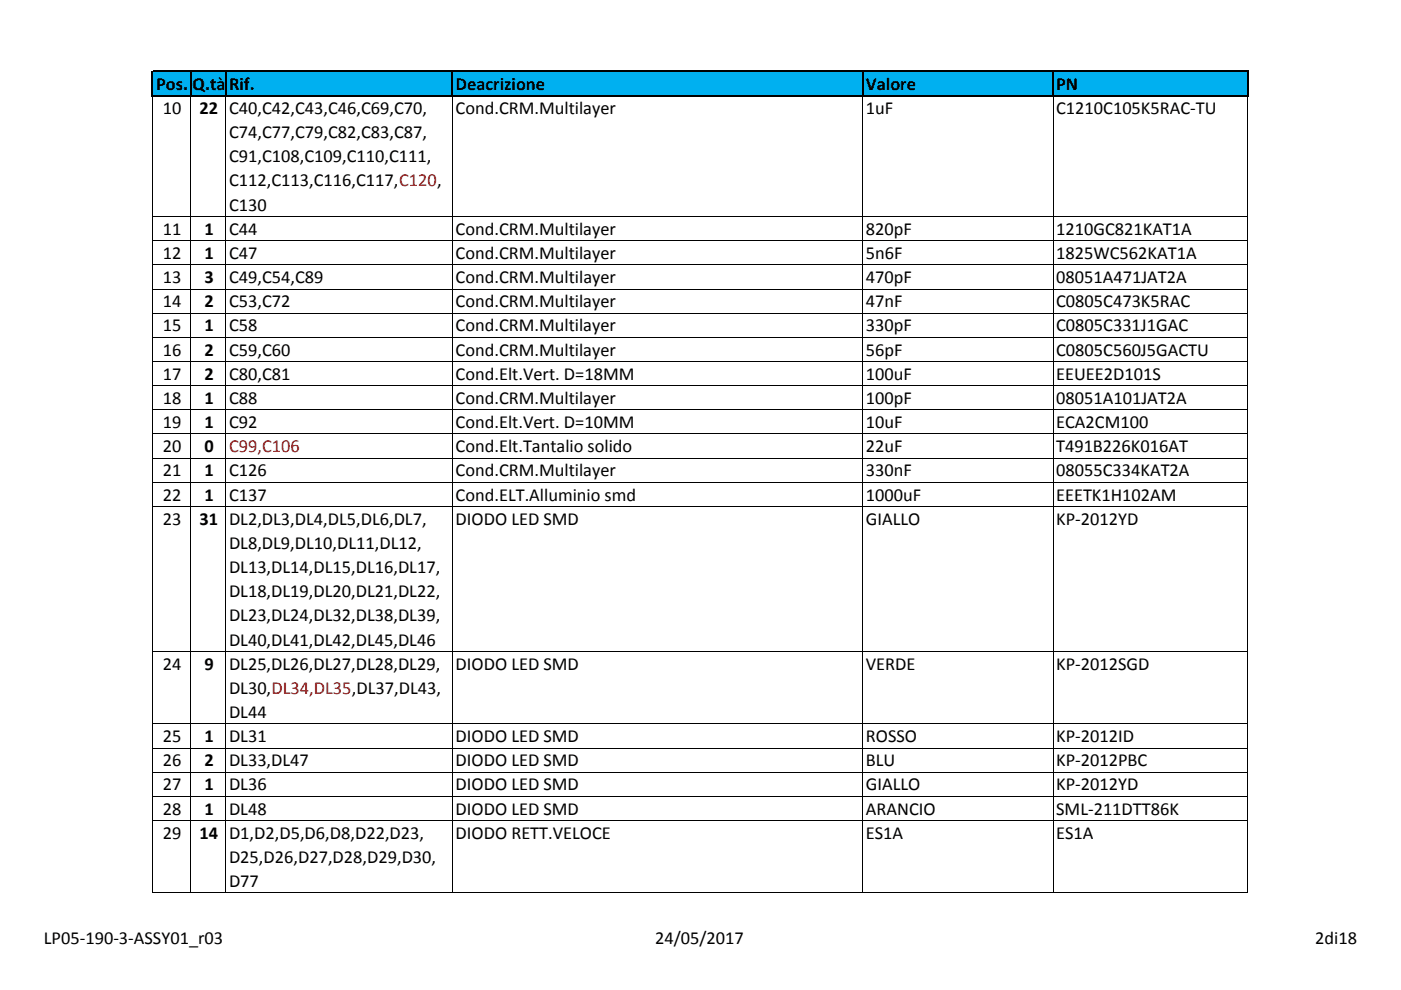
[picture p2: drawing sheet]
<svg xmlns="http://www.w3.org/2000/svg" width="297mm" height="210mm" viewBox="0 0 297 210" stroke-linecap="round" stroke-linejoin="round" font-family="sans-serif">
<defs><g id="words">
<g font-size="3.9">
<text x="33.1" y="19">Pos.</text>
<text x="40.8" y="19">Q.tà</text>
<text x="48.6" y="19">Rif.</text>
<text x="96.6" y="19">Deacrizione</text>
<text x="183.6" y="19">Valore</text>
<text x="223.9" y="19">PN</text>
<text x="34.5" y="24.2">10</text>
<text x="42.3" y="24.2">22</text>
<text x="48.6" y="24.2">C40,C42,C43,C46,C69,C70,</text>
<text x="48.6" y="29.3">C74,C77,C79,C82,C83,C87,</text>
<text x="96.6" y="24.2">Cond.CRM.Multilayer</text>
<text x="183.6" y="24.2">1uF</text>
<text x="223.9" y="24.2">C1210C105K5RAC-TU</text>
<text x="48.6" y="34.4">C91,C108,C109,C110,C111,</text>
<text x="48.6" y="39.5">C112,C113,C116,C117,C120,</text>
<text x="48.6" y="44.7">C130</text>
<text x="34.5" y="49.8">11</text>
<text x="43.3" y="49.8">1</text>
<text x="48.6" y="49.8">C44</text>
<text x="96.6" y="49.8">Cond.CRM.Multilayer</text>
<text x="183.6" y="49.8">820pF</text>
<text x="223.9" y="49.8">1210GC821KAT1A</text>
<text x="34.5" y="54.9">12</text>
<text x="43.3" y="54.9">1</text>
<text x="48.6" y="54.9">C47</text>
<text x="96.6" y="54.9">Cond.CRM.Multilayer</text>
<text x="183.6" y="54.9">5n6F</text>
<text x="223.9" y="54.9">1825WC562KAT1A</text>
<text x="34.5" y="60">13</text>
<text x="34.5" y="65.2">14</text>
<text x="43.3" y="60">3</text>
<text x="43.3" y="65.2">2</text>
<text x="48.6" y="60">C49,C54,C89</text>
<text x="48.6" y="65.2">C53,C72</text>
<text x="96.6" y="65.2">Cond.CRM.Multilayer</text>
<text x="96.6" y="60">Cond.CRM.Multilayer</text>
<text x="183.6" y="65.2">47nF</text>
<text x="183.6" y="60">470pF</text>
<text x="223.9" y="65.2">C0805C473K5RAC</text>
<text x="223.9" y="60">08051A471JAT2A</text>
<text x="34.5" y="70.3">15</text>
<text x="43.3" y="70.3">1</text>
<text x="48.6" y="70.3">C58</text>
<text x="96.6" y="70.3">Cond.CRM.Multilayer</text>
<text x="183.6" y="70.3">330pF</text>
<text x="223.9" y="70.3">C0805C331J1GAC</text>
<text x="34.5" y="75.4">16</text>
<text x="43.3" y="75.4">2</text>
<text x="48.6" y="75.4">C59,C60</text>
<text x="96.6" y="75.4">Cond.CRM.Multilayer</text>
<text x="183.6" y="75.4">56pF</text>
<text x="223.9" y="75.4">C0805C560J5GACTU</text>
<text x="34.5" y="80.5">17</text>
<text x="43.3" y="80.5">2</text>
<text x="48.6" y="80.5">C80,C81</text>
<text x="96.6" y="80.5">Cond.Elt.Vert. D=18MM</text>
<text x="183.6" y="80.5">100uF</text>
<text x="223.9" y="80.5">EEUEE2D101S</text>
<text x="34.5" y="85.6">18</text>
<text x="43.3" y="85.6">1</text>
<text x="48.6" y="85.6">C88</text>
<text x="96.6" y="85.6">Cond.CRM.Multilayer</text>
<text x="183.6" y="85.6">100pF</text>
<text x="223.9" y="85.6">08051A101JAT2A</text>
<text x="34.5" y="90.8">19</text>
<text x="34.5" y="95.9">20</text>
<text x="43.3" y="90.8">1</text>
<text x="43.3" y="95.9">0</text>
<text x="48.6" y="90.8">C92</text>
<text x="96.6" y="95.9">Cond.Elt.Tantalio solido</text>
<text x="96.6" y="90.8">Cond.Elt.Vert. D=10MM</text>
<text x="183.6" y="95.9">22uF</text>
<text x="183.6" y="90.8">10uF</text>
<text x="223.9" y="95.9">T491B226K016AT</text>
<text x="223.9" y="90.8">ECA2CM100</text>
<text x="34.5" y="101">21</text>
<text x="43.3" y="101">1</text>
<text x="48.6" y="101">C126</text>
<text x="96.6" y="101">Cond.CRM.Multilayer</text>
<text x="183.6" y="101">330nF</text>
<text x="223.9" y="101">08055C334KAT2A</text>
<text x="34.5" y="106.1">22</text>
<text x="43.3" y="106.1">1</text>
<text x="48.6" y="106.1">C137</text>
<text x="96.6" y="106.1">Cond.ELT.Alluminio smd</text>
<text x="183.6" y="106.1">1000uF</text>
<text x="223.9" y="106.1">EEETK1H102AM</text>
<text x="34.5" y="111.3">23</text>
<text x="42.3" y="111.3">31</text>
<text x="48.6" y="111.3">DL2,DL3,DL4,DL5,DL6,DL7,</text>
<text x="96.6" y="111.3">DIODO LED SMD</text>
<text x="183.6" y="111.3">GIALLO</text>
<text x="223.9" y="111.3">KP-2012YD</text>
<text x="48.6" y="116.4">DL8,DL9,DL10,DL11,DL12,</text>
<text x="48.6" y="121.5">DL13,DL14,DL15,DL16,DL17,</text>
<text x="48.6" y="126.6">DL18,DL19,DL20,DL21,DL22,</text>
<text x="48.6" y="131.7">DL23,DL24,DL32,DL38,DL39,</text>
<text x="48.6" y="136.9">DL40,DL41,DL42,DL45,DL46</text>
<text x="34.5" y="142">24</text>
<text x="43.3" y="142">9</text>
<text x="48.6" y="142">DL25,DL26,DL27,DL28,DL29,</text>
<text x="96.6" y="142">DIODO LED SMD</text>
<text x="183.6" y="142">VERDE</text>
<text x="223.9" y="142">KP-2012SGD</text>
<text x="48.6" y="147.1">DL30,DL34,DL35,DL37,DL43,</text>
<text x="48.6" y="152.2">DL44</text>
<text x="34.5" y="157.4">25</text>
<text x="43.3" y="157.4">1</text>
<text x="48.6" y="157.4">DL31</text>
<text x="96.6" y="157.4">DIODO LED SMD</text>
<text x="183.6" y="157.4">ROSSO</text>
<text x="223.9" y="157.4">KP-2012ID</text>
<text x="34.5" y="162.5">26</text>
<text x="34.5" y="167.6">27</text>
<text x="43.3" y="162.5">2</text>
<text x="43.3" y="167.6">1</text>
<text x="48.6" y="162.5">DL33,DL47</text>
<text x="48.6" y="167.6">DL36</text>
<text x="96.6" y="167.6">DIODO LED SMD</text>
<text x="96.6" y="162.5">DIODO LED SMD</text>
<text x="183.6" y="167.6">GIALLO</text>
<text x="183.6" y="162.5">BLU</text>
<text x="223.9" y="167.6">KP-2012YD</text>
<text x="223.9" y="162.5">KP-2012PBC</text>
<text x="34.5" y="172.7">28</text>
<text x="43.3" y="172.7">1</text>
<text x="48.6" y="172.7">DL48</text>
<text x="96.6" y="172.7">DIODO LED SMD</text>
<text x="183.6" y="172.7">ARANCIO</text>
<text x="223.9" y="172.7">SML-211DTT86K</text>
<text x="34.5" y="177.8">29</text>
<text x="42.3" y="177.8">14</text>
<text x="48.6" y="177.8">D1,D2,D5,D6,D8,D22,D23,</text>
<text x="96.6" y="177.8">DIODO RETT.VELOCE</text>
<text x="183.6" y="177.8">ES1A</text>
<text x="223.9" y="177.8">ES1A</text>
<text x="48.6" y="183">D25,D26,D27,D28,D29,D30,</text>
<text x="48.6" y="188.1">D77</text>
<text x="9.3" y="200.2">LP05-190-3-ASSY01_r03</text>
<text x="138.9" y="200.2">24/05/2017</text>
<text x="278.8" y="200.2">2di18</text>
</g>
<text font-size="3.9" fill="#f00" x="48.6" y="95.9">C99,C106</text>
</g></defs>
<path d="M32.4 15.3h232.1v5h-232.1z" fill="#00b0f0"/>
<path d="M32.2 15v5.4M32.4 15.2h232.3M40.5 15.3v5.1M47.9 15.3v5.1M95.9 15.3v5.1M182.9 15.3v5.1M223.3 15.3v5.1M264.5 15.3v5.1M32.4 20.3h232.3" fill="none" stroke="#000" stroke-width=".34"/>
<g fill="none" stroke="#000" stroke-width=".21">
<path d="M32.2 20.3v169.1M32.3 20.3h232.2M40.5 20.3v169.1M47.9 20.3v169.1M95.9 20.3v169.1M182.9 20.3v169.1M223.3 20.3v169.1M264.5 20.3v169.1M32.3 45.9h232.2M32.3 51h232.2M32.3 56.2h232.2M32.3 61.3h232.2"/>
<path d="M32.3 66.4h232.2M32.3 71.5h232.2M32.3 76.6h232.2M32.3 81.8h232.2M32.3 86.9h232.2M32.3 92h232.2M32.3 97.1h232.2M32.3 102.3h232.2M32.3 107.4h232.2M32.3 138.1h232.2M32.3 153.5h232.2M32.3 158.6h232.2"/>
<path d="M32.3 163.7h232.2M32.3 168.8h232.2M32.3 174h232.2M32.3 189.3h232.2"/>
</g>
<use href="#words"/>
</svg>
